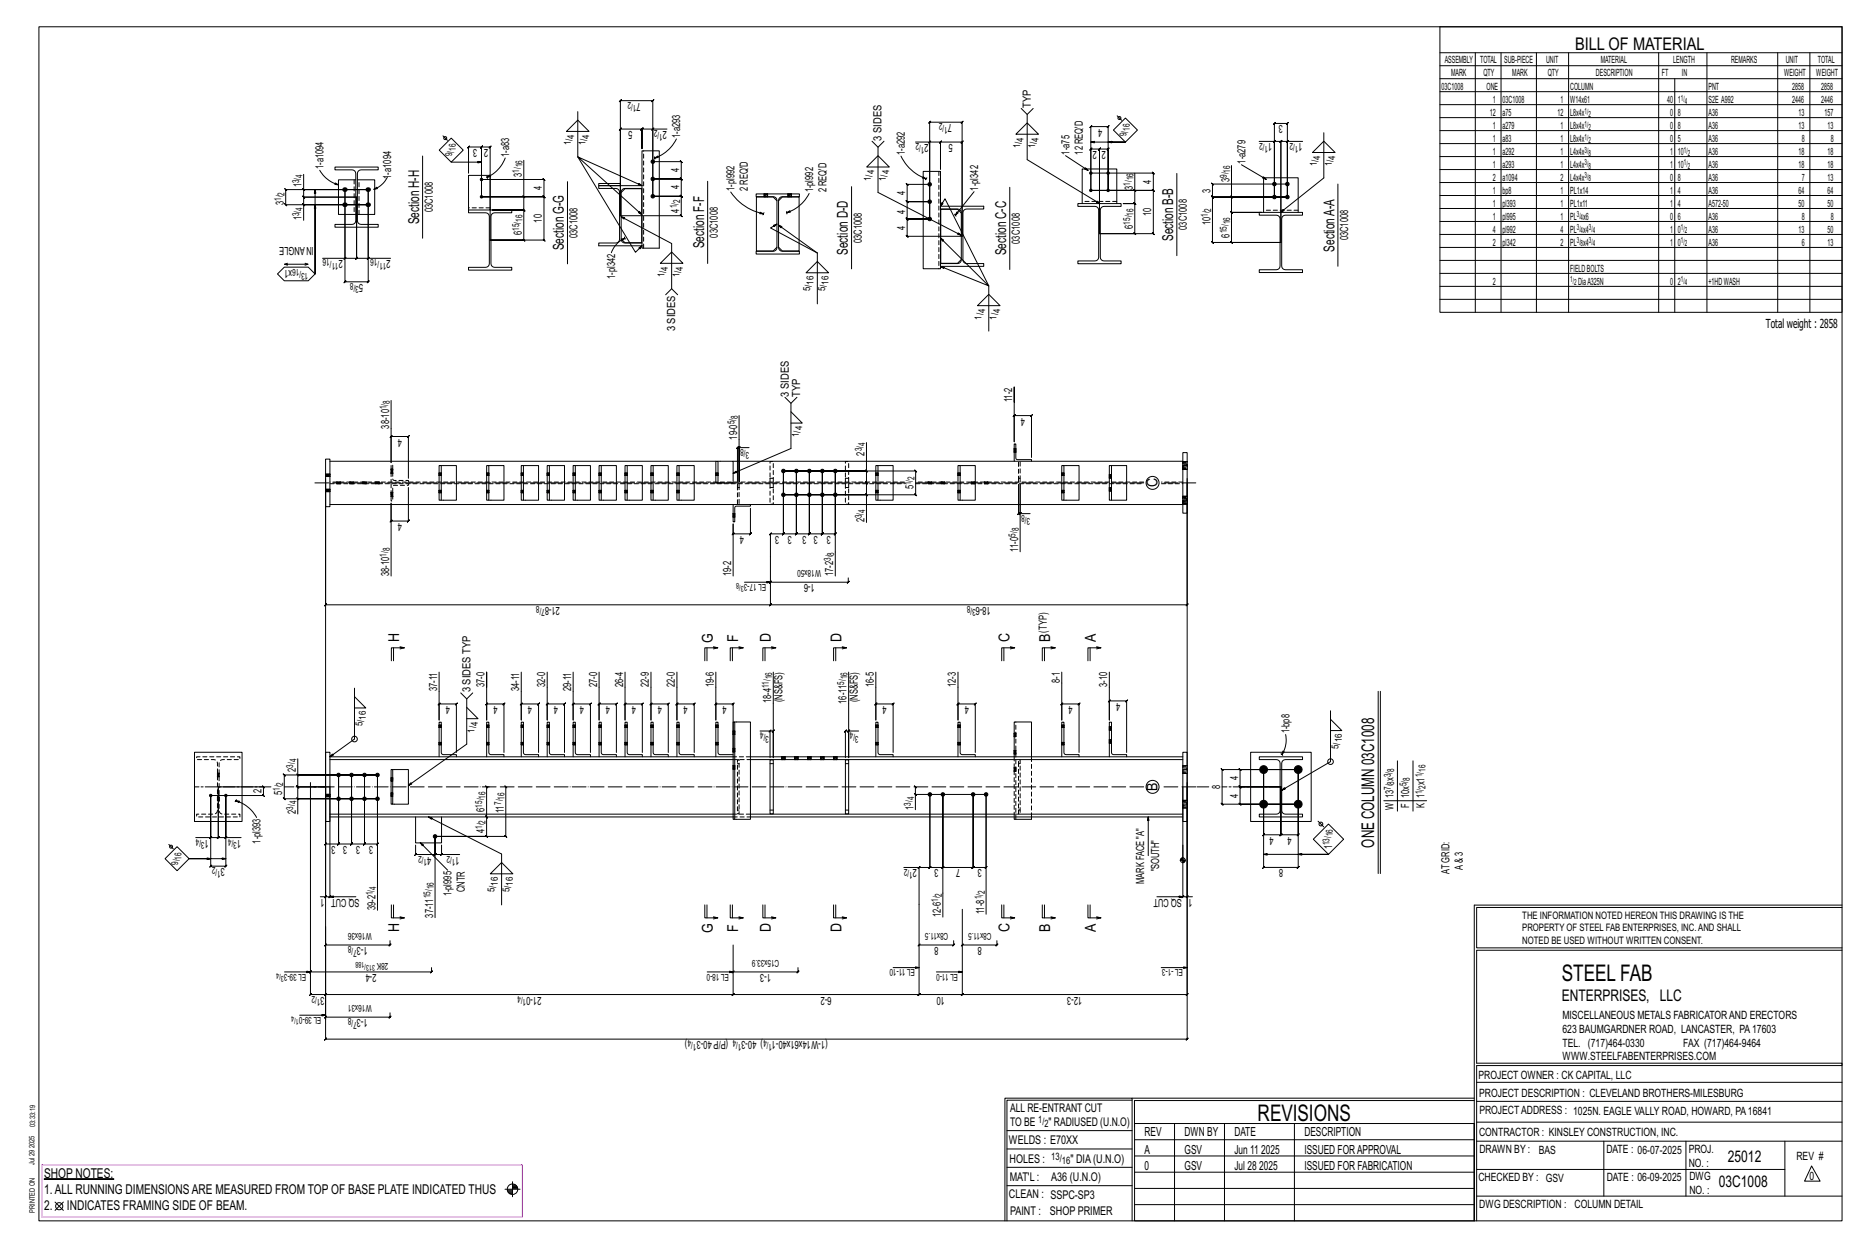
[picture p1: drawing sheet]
<svg xmlns="http://www.w3.org/2000/svg" width="914mm" height="610mm" viewBox="0 0 914 610" stroke-linecap="round" stroke-linejoin="round" font-family="sans-serif">
<defs><g id="words">
<g font-size="11.2">
<text x="764" y="480">STEEL FAB</text>
<text x="616" y="548">REVISIONS</text>
</g>
<g font-size="8.6">
<text x="771" y="24">BILL OF MATERIAL</text>
<text x="673" y="415" transform="rotate(-90 673 415)">ONE COLUMN 03C1008</text>
</g>
<g font-size="7.9">
<text x="765" y="490">ENTERPRISES, LLC</text>
<text x="846" y="569">25012</text>
<text x="841" y="581">03C1008</text>
</g>
<g font-size="7.3">
<text x="205" y="110" transform="rotate(-90 205 110)">Section H-H</text>
<text x="574" y="118" transform="rotate(-90 574 118)">Section B-B</text>
<text x="276" y="123" transform="rotate(-90 276 123)">Section G-G</text>
<text x="345" y="122" transform="rotate(-90 345 122)">Section F-F</text>
<text x="415" y="125" transform="rotate(-90 415 125)">Section D-D</text>
<text x="493" y="125" transform="rotate(-90 493 125)">Section C-C</text>
<text x="653" y="123" transform="rotate(-90 653 123)">SectionA-A</text>
<text x="567" y="238" transform="rotate(-90 567 238)">C</text>
<text x="195" y="314" transform="rotate(-90 195 314)">H</text>
<text x="349" y="315" transform="rotate(-90 349 315)">G</text>
<text x="361" y="314" transform="rotate(-90 361 314)">F</text>
<text x="377" y="314" transform="rotate(-90 377 314)">D</text>
<text x="412" y="314" transform="rotate(-90 412 314)">D</text>
<text x="494" y="314" transform="rotate(-90 494 314)">C</text>
<text x="514" y="314" transform="rotate(-90 514 314)">B</text>
<text x="536" y="314" transform="rotate(-90 536 314)">A</text>
<text x="567" y="387" transform="rotate(-90 567 387)">B</text>
<text x="361" y="456" transform="rotate(-90 361 456)">F</text>
<text x="514" y="456" transform="rotate(-90 514 456)">B</text>
<text x="536" y="456" transform="rotate(-90 536 456)">A</text>
<text x="195" y="456" transform="rotate(-90 195 456)">H</text>
<text x="349" y="456" transform="rotate(-90 349 456)">G</text>
<text x="377" y="456" transform="rotate(-90 377 456)">D</text>
<text x="412" y="456" transform="rotate(-90 412 456)">D</text>
<text x="494" y="456" transform="rotate(-90 494 456)">C</text>
</g>
<g font-size="6.6">
<text x="22" y="576">SHOP NOTES:</text>
<text x="22" y="584">1.ALL RUNNING DIMENSIONSARE MEASURED FROM TOP OF BASE PLATE INDICATED THUS</text>
<text x="22" y="592">2.</text>
<text x="33" y="592">INDICATES FRAMING SIDE OF BEAM.</text>
</g>
<g font-size="6.1">
<text x="864" y="161">Total weight : 2858</text>
<text x="560" y="556">REV</text>
<text x="580" y="556">DWN BY</text>
<text x="604" y="556">DATE</text>
<text x="639" y="556">DESCRIPTION</text>
<text x="560" y="564">A</text>
<text x="580" y="564">GSV</text>
<text x="604" y="564">Jun 11</text>
<text x="617" y="564">2025</text>
<text x="639" y="564">ISSUED FORAPPROVAL</text>
<text x="560" y="572">0</text>
<text x="580" y="572">GSV</text>
<text x="604" y="572">Jul 28</text>
<text x="616" y="572">2025</text>
<text x="639" y="572">ISSUED FOR FABRICATION</text>
</g>
<g font-size="5.9">
<text x="494" y="560">WELDS : E70XX</text>
<text x="494" y="569">HOLES :</text>
<text x="524" y="569">&quot; DIA(U.N.O)</text>
<text x="494" y="578">MAT'L :</text>
<text x="515" y="578">A36 (U.N.O)</text>
<text x="494" y="586">CLEAN : SSPC-SP3</text>
<text x="495" y="595">PAINT :</text>
<text x="514" y="595">SHOP PRIMER</text>
</g>
<g font-size="5.8">
<text x="494" y="544">ALL RE-ENTRANT CUT</text>
<text x="494" y="551">TO BE</text>
<text x="513" y="551">&quot; RADIUSED (U.N.O)</text>
</g>
<g font-size="5.6">
<text x="765" y="499">MISCELLANEOUS METALS FABRICATORAND ERECTORS</text>
<text x="765" y="505">623 BAUMGARDNER ROAD, LANCASTER, PA17603</text>
<text x="765" y="512">TEL. (717)464-0330</text>
<text x="824" y="512">FAX (717)464-9464</text>
<text x="765" y="519">WWW.STEELFABENTERPRISES.COM</text>
<text x="724" y="528">PROJECT OWNER : CK CAPITAL, LLC</text>
<text x="724" y="537">PROJECT DESCRIPTION : CLEVELAND BROTHERS-MILESBURG</text>
<text x="724" y="545">PROJECTADDRESS : 1025N. EAGLE VALLY ROAD, HOWARD, PA16841</text>
<text x="724" y="556">CONTRACTOR : KINSLEY CONSTRUCTION, INC.</text>
<text x="724" y="564">DRAWN BY :</text>
<text x="753" y="564">BAS</text>
<text x="786" y="564">DATE : 06-07-2025</text>
<text x="827" y="564">PROJ.</text>
<text x="879" y="568">REV #</text>
<text x="827" y="571">NO. :</text>
<text x="724" y="578">CHECKED BY : GSV</text>
<text x="787" y="578">DATE : 06-09-2025</text>
<text x="827" y="578">DWG</text>
<text x="886" y="578">0</text>
<text x="827" y="584">NO. :</text>
<text x="724" y="591">DWG DESCRIPTION : COLUMN DETAIL</text>
</g>
<g font-size="5.5">
<text x="314" y="50" transform="rotate(-180 314 50)">7</text>
<text x="505" y="53" transform="rotate(-90 505 53)">TYP</text>
<text x="310" y="64" transform="rotate(-180 310 64)">5</text>
<text x="326" y="64" transform="rotate(-180 326 64)">2</text>
<text x="466" y="61" transform="rotate(-180 466 61)">7</text>
<text x="540" y="63" transform="rotate(-180 540 63)">4</text>
<text x="628" y="61" transform="rotate(-180 628 61)">3</text>
<text x="333" y="67" transform="rotate(-90 333 67)">1-a293</text>
<text x="432" y="69" transform="rotate(-90 432 69)">3 SIDES</text>
<text x="455" y="70" transform="rotate(-180 455 70)">2</text>
<text x="466" y="70" transform="rotate(-180 466 70)">5</text>
<text x="623" y="70" transform="rotate(-180 623 70)">1</text>
<text x="638" y="70" transform="rotate(-180 638 70)">1</text>
<text x="234" y="73" transform="rotate(-180 234 73)">3</text>
<text x="239" y="73" transform="rotate(-180 239 73)">2</text>
<text x="249" y="77" transform="rotate(-90 249 77)">1-a83</text>
<text x="443" y="76" transform="rotate(-90 443 76)">1-a292</text>
<text x="524" y="76" transform="rotate(-90 524 76)">1-a75</text>
<text x="530" y="76" transform="rotate(-90 530 76)">12 REQ'D</text>
<text x="537" y="74" transform="rotate(-180 537 74)">2</text>
<text x="541" y="74" transform="rotate(-180 541 74)">2</text>
<text x="158" y="83" transform="rotate(-90 158 83)">1-a1094</text>
<text x="610" y="80" transform="rotate(-90 610 80)">1-a279</text>
<text x="191" y="87" transform="rotate(-90 191 87)">1-a1094</text>
<text x="255" y="87" transform="rotate(-90 255 87)">3</text>
<text x="332" y="84" transform="rotate(-90 332 84)">4</text>
<text x="564" y="90" transform="rotate(-90 564 90)">4</text>
<text x="602" y="89" transform="rotate(-90 602 89)">3</text>
<text x="148" y="92" transform="rotate(-90 148 92)">1</text>
<text x="265" y="93" transform="rotate(-90 265 93)">4</text>
<text x="332" y="92" transform="rotate(-90 332 92)">4</text>
<text x="360" y="93" transform="rotate(-90 360 93)">1-pl992</text>
<text x="366" y="93" transform="rotate(-90 366 93)">2 REQ'D</text>
<text x="398" y="94" transform="rotate(-90 398 94)">1-pl992</text>
<text x="405" y="94" transform="rotate(-90 405 94)">2 REQ'D</text>
<text x="443" y="95" transform="rotate(-90 443 95)">4</text>
<text x="479" y="93" transform="rotate(-90 479 93)">1-pl342</text>
<text x="554" y="93" transform="rotate(-90 554 93)">3</text>
<text x="593" y="94" transform="rotate(-90 593 94)">3</text>
<text x="139" y="100" transform="rotate(-90 139 100)">3</text>
<text x="148" y="108" transform="rotate(-90 148 108)">1</text>
<text x="212" y="104" transform="rotate(-90 212 104)">03C1008</text>
<text x="332" y="104" transform="rotate(-90 332 104)">4</text>
<text x="443" y="105" transform="rotate(-90 443 105)">4</text>
<text x="564" y="106" transform="rotate(-90 564 106)">10</text>
<text x="265" y="109" transform="rotate(-90 265 109)">10</text>
<text x="443" y="112" transform="rotate(-90 443 112)">4</text>
<text x="554" y="112" transform="rotate(-90 554 112)">6</text>
<text x="581" y="112" transform="rotate(-90 581 112)">03C1008</text>
<text x="593" y="110" transform="rotate(-90 593 110)">10</text>
<text x="255" y="115" transform="rotate(-90 255 115)">6</text>
<text x="283" y="116" transform="rotate(-90 283 116)">03C1008</text>
<text x="351" y="116" transform="rotate(-90 351 116)">03C1008</text>
<text x="422" y="119" transform="rotate(-90 422 119)">03C1008</text>
<text x="499" y="119" transform="rotate(-90 499 119)">03C1008</text>
<text x="602" y="116" transform="rotate(-90 602 116)">6</text>
<text x="660" y="118" transform="rotate(-90 660 118)">03C1008</text>
<text x="153" y="121" transform="rotate(-180 153 121)">NANGLE</text>
<text x="154" y="121" transform="rotate(-180 154 121)">I</text>
<text x="168" y="127" transform="rotate(-180 168 127)">2</text>
<text x="191" y="127" transform="rotate(-180 191 127)">2</text>
<text x="143" y="132" transform="rotate(-180 143 132)">x1</text>
<text x="301" y="136" transform="rotate(-90 301 136)">1-pl342</text>
<text x="178" y="139" transform="rotate(-180 178 139)">5</text>
<text x="331" y="162" transform="rotate(-90 331 162)">3 SIDES</text>
<text x="386" y="194" transform="rotate(-90 386 194)">3 SIDES</text>
<text x="392" y="194" transform="rotate(-90 392 194)">TYP</text>
<text x="495" y="197" transform="rotate(-90 495 197)">11-2</text>
<text x="190" y="210" transform="rotate(-90 190 210)">38-10</text>
<text x="502" y="204" transform="rotate(-180 502 204)">4</text>
<text x="197" y="215" transform="rotate(-180 197 215)">4</text>
<text x="361" y="215" transform="rotate(-90 361 215)">19-0</text>
<text x="423" y="223" transform="rotate(-90 423 223)">2</text>
<text x="447" y="239" transform="rotate(-90 447 239)">5</text>
<text x="197" y="256" transform="rotate(-180 197 256)">4</text>
<text x="423" y="256" transform="rotate(-90 423 256)">2</text>
<text x="364" y="262" transform="rotate(-180 364 262)">4</text>
<text x="381" y="262" transform="rotate(-180 381 262)">3</text>
<text x="388" y="262" transform="rotate(-180 388 262)">3</text>
<text x="395" y="262" transform="rotate(-180 395 262)">3</text>
<text x="400" y="262" transform="rotate(-180 400 262)">3</text>
<text x="407" y="262" transform="rotate(-180 407 262)">3</text>
<text x="498" y="270" transform="rotate(-90 498 270)">11-0</text>
<text x="190" y="282" transform="rotate(-90 190 282)">38-10</text>
<text x="358" y="282" transform="rotate(-90 358 282)">19-2</text>
<text x="408" y="282" transform="rotate(-90 408 282)">17-2</text>
<text x="399" y="286" transform="rotate(-180 399 286)">1-6</text>
<text x="274" y="297" transform="rotate(-180 274 297)">21-8</text>
<text x="485" y="297" transform="rotate(-180 485 297)">18-6</text>
<text x="512" y="309" transform="rotate(-90 512 309)">(TYP)</text>
<text x="519" y="334" transform="rotate(-90 519 334)">8-1</text>
<text x="214" y="338" transform="rotate(-90 214 338)">37-11</text>
<text x="230" y="339" transform="rotate(-90 230 339)">3 SIDES TYP</text>
<text x="237" y="336" transform="rotate(-90 237 336)">37-0</text>
<text x="254" y="338" transform="rotate(-90 254 338)">34-11</text>
<text x="267" y="336" transform="rotate(-90 267 336)">32-0</text>
<text x="280" y="338" transform="rotate(-90 280 338)">29-11</text>
<text x="292" y="336" transform="rotate(-90 292 336)">27-0</text>
<text x="305" y="336" transform="rotate(-90 305 336)">26-4</text>
<text x="318" y="336" transform="rotate(-90 318 336)">22-9</text>
<text x="330" y="336" transform="rotate(-90 330 336)">22-0</text>
<text x="349" y="336" transform="rotate(-90 349 336)">19-6</text>
<text x="428" y="336" transform="rotate(-90 428 336)">16-5</text>
<text x="468" y="336" transform="rotate(-90 468 336)">12-3</text>
<text x="542" y="336" transform="rotate(-90 542 336)">3-10</text>
<text x="220" y="345" transform="rotate(-180 220 345)">4</text>
<text x="243" y="345" transform="rotate(-180 243 345)">4</text>
<text x="260" y="345" transform="rotate(-180 260 345)">4</text>
<text x="273" y="345" transform="rotate(-180 273 345)">4</text>
<text x="286" y="345" transform="rotate(-180 286 345)">4</text>
<text x="299" y="345" transform="rotate(-180 299 345)">4</text>
<text x="311" y="345" transform="rotate(-180 311 345)">4</text>
<text x="324" y="345" transform="rotate(-180 324 345)">4</text>
<text x="337" y="345" transform="rotate(-180 337 345)">4</text>
<text x="356" y="345" transform="rotate(-180 356 345)">4</text>
<text x="378" y="344" transform="rotate(-90 378 344)">18-4</text>
<text x="383" y="344" transform="rotate(-90 383 344)">(NS&amp;FS)</text>
<text x="414" y="344" transform="rotate(-90 414 344)">16-11</text>
<text x="420" y="344" transform="rotate(-90 420 344)">(NS&amp;FS)</text>
<text x="434" y="345" transform="rotate(-180 434 345)">4</text>
<text x="474" y="345" transform="rotate(-180 474 345)">4</text>
<text x="525" y="345" transform="rotate(-180 525 345)">4</text>
<text x="548" y="344" transform="rotate(-180 548 344)">4</text>
<text x="631" y="359" transform="rotate(-90 631 359)">1-bp8</text>
<text x="145" y="378" transform="rotate(-90 145 378)">2</text>
<text x="606" y="382" transform="rotate(-90 606 382)">4</text>
<text x="682" y="382" transform="rotate(-90 682 382)">x</text>
<text x="128" y="388" transform="rotate(-90 128 388)">2</text>
<text x="138" y="389" transform="rotate(-90 138 389)">5</text>
<text x="597" y="386" transform="rotate(-90 597 386)">8</text>
<text x="697" y="384" transform="rotate(-90 697 384)">x1</text>
<text x="606" y="390" transform="rotate(-90 606 390)">4</text>
<text x="682" y="391" transform="rotate(-90 682 391)">13</text>
<text x="690" y="395" transform="rotate(-90 690 395)">F</text>
<text x="690" y="391" transform="rotate(-90 690 391)">10x</text>
<text x="697" y="395" transform="rotate(-90 697 395)">K</text>
<text x="697" y="391" transform="rotate(-90 697 391)">1</text>
<text x="145" y="398" transform="rotate(-90 145 398)">2</text>
<text x="237" y="397" transform="rotate(-90 237 397)">6</text>
<text x="247" y="398" transform="rotate(-90 247 398)">11</text>
<text x="447" y="396" transform="rotate(-90 447 396)">1</text>
<text x="682" y="396" transform="rotate(-90 682 396)">W</text>
<text x="237" y="408" transform="rotate(-90 237 408)">4</text>
<text x="102" y="411" transform="rotate(-180 102 411)">1</text>
<text x="118" y="411" transform="rotate(-180 118 411)">1</text>
<text x="128" y="413" transform="rotate(-90 128 413)">1-pl393</text>
<text x="164" y="414" transform="rotate(-180 164 414)">3</text>
<text x="170" y="414" transform="rotate(-180 170 414)">3</text>
<text x="176" y="414" transform="rotate(-180 176 414)">3</text>
<text x="183" y="414" transform="rotate(-180 183 414)">3</text>
<text x="623" y="409" transform="rotate(-180 623 409)">4</text>
<text x="632" y="409" transform="rotate(-180 632 409)">4</text>
<text x="211" y="419" transform="rotate(-180 211 419)">4</text>
<text x="225" y="419" transform="rotate(-180 225 419)">1</text>
<text x="652" y="416" transform="rotate(-90 652 416)">1</text>
<text x="110" y="425" transform="rotate(-180 110 425)">3</text>
<text x="449" y="425" transform="rotate(-180 449 425)">2</text>
<text x="459" y="425" transform="rotate(-180 459 425)">3</text>
<text x="470" y="425" transform="rotate(-180 470 425)">7</text>
<text x="481" y="425" transform="rotate(-180 481 425)">3</text>
<text x="628" y="425" transform="rotate(-180 628 425)">8</text>
<text x="716" y="426" transform="rotate(-90 716 426)">A&amp; 3</text>
<text x="567" y="426" transform="rotate(-90 567 426)">&quot;SOUTH&quot;</text>
<text x="709" y="427" transform="rotate(-90 709 427)">AT GRID:</text>
<text x="228" y="437" transform="rotate(-90 228 437)">CNTR</text>
<text x="560" y="432" transform="rotate(-90 560 432)">MARK FACE &quot;A&quot;</text>
<text x="159" y="440" transform="rotate(-180 159 440)">1</text>
<text x="176" y="440" transform="rotate(-180 176 440)">SQ CUT</text>
<text x="221" y="439" transform="rotate(-90 221 439)">1-pl995</text>
<text x="578" y="440" transform="rotate(-180 578 440)">SQ CUT</text>
<text x="584" y="440" transform="rotate(-180 584 440)">1</text>
<text x="184" y="445" transform="rotate(-90 184 445)">39-2</text>
<text x="212" y="449" transform="rotate(-90 212 449)">37-11</text>
<text x="461" y="449" transform="rotate(-90 461 449)">12-6</text>
<text x="482" y="447" transform="rotate(-90 482 447)">11-8</text>
<text x="180" y="463" transform="rotate(-180 180 463)">1-3</text>
<text x="459" y="463" transform="rotate(-180 459 463)">8</text>
<text x="481" y="463" transform="rotate(-180 481 463)">8</text>
<text x="184" y="477" transform="rotate(-180 184 477)">2-4</text>
<text x="377" y="477" transform="rotate(-180 377 477)">1-3</text>
<text x="159" y="488" transform="rotate(-180 159 488)">3</text>
<text x="265" y="488" transform="rotate(-180 265 488)">21-0</text>
<text x="407" y="488" transform="rotate(-180 407 488)">6-2</text>
<text x="463" y="488" transform="rotate(-180 463 488)">10</text>
<text x="530" y="488" transform="rotate(-180 530 488)">12-3</text>
<text x="180" y="499" transform="rotate(-180 180 499)">1-3</text>
<text x="337" y="509" transform="rotate(-180 337 509)">)</text>
<text x="356" y="509" transform="rotate(-180 356 509)">(P/P40-3</text>
<text x="374" y="509" transform="rotate(-180 374 509)">) 40-3</text>
<text x="405" y="509" transform="rotate(-180 405 509)">(1-W14x61x40-1</text>
</g>
<g font-size="5">
<text x="745" y="450">THE INFORMATION NOTED HEREON THIS DRAWING IS THE</text>
<text x="745" y="456">PROPERTY OF STEEL FAB ENTERPRISES, INC.AND SHALL</text>
<text x="745" y="462">NOTED BE USED WITHOUT WRITTEN CONSENT.</text>
<text x="508" y="550">1/</text>
<text x="511" y="551">2</text>
<text x="515" y="568">13/</text>
<text x="520" y="570">16</text>
</g>
<g font-size="4.9">
<text x="707" y="31">ASSEMBLY</text>
<text x="725" y="31">TOTAL</text>
<text x="736" y="31">SUB-PIECE</text>
<text x="757" y="31">UNIT</text>
<text x="784" y="31">MATERIAL</text>
<text x="819" y="31">LENGTH</text>
<text x="847" y="31">REMARKS</text>
<text x="874" y="31">UNIT</text>
<text x="890" y="31">TOTAL</text>
<text x="710" y="37">MARK</text>
<text x="726" y="37">QTY</text>
<text x="740" y="37">MARK</text>
<text x="758" y="37">QTY</text>
<text x="781" y="37">DESCRIPTION</text>
<text x="814" y="37">FT</text>
<text x="823" y="37">IN</text>
<text x="873" y="37">WEIGHT</text>
<text x="889" y="37">WEIGHT</text>
<text x="706" y="44">03C1008</text>
<text x="728" y="44">ONE</text>
<text x="769" y="44">COLUMN</text>
<text x="836" y="44">PNT</text>
<text x="877" y="44">2858</text>
<text x="891" y="44">2858</text>
<text x="731" y="50">1</text>
<text x="736" y="50">03C1008</text>
<text x="764" y="50">1</text>
<text x="769" y="50">W14x61</text>
<text x="816" y="50">40</text>
<text x="821" y="50">1</text>
<text x="836" y="50">S2E A992</text>
<text x="877" y="50">2446</text>
<text x="891" y="50">2446</text>
<text x="729" y="57">12</text>
<text x="736" y="57">a75</text>
<text x="762" y="57">12</text>
<text x="769" y="57">L8x4x</text>
<text x="818" y="57">0</text>
<text x="821" y="57">8</text>
<text x="836" y="57">A36</text>
<text x="880" y="57">13</text>
<text x="893" y="57">157</text>
<text x="731" y="63">1</text>
<text x="736" y="63">a279</text>
<text x="764" y="63">1</text>
<text x="769" y="63">L8x4x</text>
<text x="818" y="63">0</text>
<text x="821" y="63">8</text>
<text x="836" y="63">A36</text>
<text x="880" y="63">13</text>
<text x="895" y="63">13</text>
<text x="731" y="69">1</text>
<text x="736" y="69">a83</text>
<text x="764" y="69">1</text>
<text x="769" y="69">L8x4x</text>
<text x="818" y="69">0</text>
<text x="821" y="69">5</text>
<text x="836" y="69">A36</text>
<text x="882" y="69">8</text>
<text x="896" y="69">8</text>
<text x="731" y="76">1</text>
<text x="736" y="76">a292</text>
<text x="764" y="76">1</text>
<text x="769" y="76">L4x4x</text>
<text x="818" y="76">1</text>
<text x="821" y="76">10</text>
<text x="836" y="76">A36</text>
<text x="880" y="76">18</text>
<text x="895" y="76">18</text>
<text x="731" y="82">1</text>
<text x="736" y="82">a293</text>
<text x="764" y="82">1</text>
<text x="769" y="82">L4x4x</text>
<text x="818" y="82">1</text>
<text x="821" y="82">10</text>
<text x="836" y="82">A36</text>
<text x="880" y="82">18</text>
<text x="895" y="82">18</text>
<text x="731" y="88">2</text>
<text x="736" y="88">a1094</text>
<text x="764" y="88">2</text>
<text x="769" y="88">L4x4x</text>
<text x="818" y="88">0</text>
<text x="821" y="88">8</text>
<text x="836" y="88">A36</text>
<text x="882" y="88">7</text>
<text x="895" y="88">13</text>
<text x="731" y="95">1</text>
<text x="736" y="95">bp8</text>
<text x="764" y="95">1</text>
<text x="769" y="95">PL1x14</text>
<text x="818" y="95">1</text>
<text x="821" y="95">4</text>
<text x="836" y="95">A36</text>
<text x="880" y="95">64</text>
<text x="895" y="95">64</text>
<text x="731" y="101">1</text>
<text x="736" y="101">pl393</text>
<text x="764" y="101">1</text>
<text x="769" y="101">PL1x11</text>
<text x="818" y="101">1</text>
<text x="821" y="101">4</text>
<text x="836" y="101">A572-50</text>
<text x="880" y="101">50</text>
<text x="895" y="101">50</text>
<text x="731" y="107">1</text>
<text x="736" y="107">pl995</text>
<text x="764" y="107">1</text>
<text x="769" y="107">PL x6</text>
<text x="818" y="107">0</text>
<text x="821" y="107">6</text>
<text x="836" y="107">A36</text>
<text x="882" y="107">8</text>
<text x="896" y="107">8</text>
<text x="731" y="114">4</text>
<text x="736" y="114">pl992</text>
<text x="764" y="114">4</text>
<text x="769" y="114">PL x4</text>
<text x="818" y="114">1</text>
<text x="821" y="114">0</text>
<text x="836" y="114">A36</text>
<text x="880" y="114">13</text>
<text x="895" y="114">50</text>
<text x="731" y="120">2</text>
<text x="736" y="120">pl342</text>
<text x="764" y="120">2</text>
<text x="769" y="120">PL x4</text>
<text x="818" y="120">1</text>
<text x="821" y="120">0</text>
<text x="836" y="120">A36</text>
<text x="882" y="120">6</text>
<text x="895" y="120">13</text>
<text x="769" y="133">FIELDBOLTS</text>
<text x="731" y="139">2</text>
<text x="772" y="139">DiaA325N</text>
<text x="818" y="139">0</text>
<text x="821" y="139">2</text>
<text x="836" y="139">+1HDWASH</text>
</g>
<g font-size="4.7">
<text x="309" y="50" transform="rotate(-180 309 50)">2</text>
<text x="311" y="51" transform="rotate(-180 311 51)">1/</text>
<text x="322" y="64" transform="rotate(-180 322 64)">2</text>
<text x="324" y="65" transform="rotate(-180 324 65)">1/</text>
<text x="461" y="60" transform="rotate(-180 461 60)">2</text>
<text x="464" y="62" transform="rotate(-180 464 62)">1/</text>
<text x="553" y="64" transform="rotate(-90 553 64)">16</text>
<text x="279" y="71" transform="rotate(-90 279 71)">1/</text>
<text x="281" y="68" transform="rotate(-90 281 68)">4</text>
<text x="287" y="71" transform="rotate(-90 287 71)">1/</text>
<text x="288" y="68" transform="rotate(-90 288 68)">4</text>
<text x="450" y="70" transform="rotate(-180 450 70)">2</text>
<text x="453" y="72" transform="rotate(-180 453 72)">1/</text>
<text x="501" y="69" transform="rotate(-90 501 69)">4</text>
<text x="508" y="69" transform="rotate(-90 508 69)">4</text>
<text x="551" y="67" transform="rotate(-90 551 67)">9/</text>
<text x="618" y="70" transform="rotate(-180 618 70)">2</text>
<text x="621" y="71" transform="rotate(-180 621 71)">1/</text>
<text x="633" y="70" transform="rotate(-180 633 70)">2</text>
<text x="636" y="71" transform="rotate(-180 636 71)">1/</text>
<text x="221" y="76" transform="rotate(-90 221 76)">9/</text>
<text x="223" y="74" transform="rotate(-90 223 74)">16</text>
<text x="499" y="72" transform="rotate(-90 499 72)">1/</text>
<text x="507" y="72" transform="rotate(-90 507 72)">1/</text>
<text x="256" y="82" transform="rotate(-90 256 82)">16</text>
<text x="645" y="81" transform="rotate(-90 645 81)">1/</text>
<text x="646" y="78" transform="rotate(-90 646 78)">4</text>
<text x="652" y="81" transform="rotate(-90 652 81)">1/</text>
<text x="654" y="78" transform="rotate(-90 654 78)">4</text>
<text x="146" y="90" transform="rotate(-90 146 90)">3/</text>
<text x="148" y="87" transform="rotate(-90 148 87)">4</text>
<text x="254" y="85" transform="rotate(-90 254 85)">1/</text>
<text x="426" y="89" transform="rotate(-90 426 89)">1/</text>
<text x="428" y="85" transform="rotate(-90 428 85)">4</text>
<text x="434" y="89" transform="rotate(-90 434 89)">1/</text>
<text x="435" y="85" transform="rotate(-90 435 85)">4</text>
<text x="555" y="88" transform="rotate(-90 555 88)">16</text>
<text x="601" y="87" transform="rotate(-90 601 87)">9/</text>
<text x="602" y="84" transform="rotate(-90 602 84)">16</text>
<text x="139" y="96" transform="rotate(-90 139 96)">2</text>
<text x="553" y="91" transform="rotate(-90 553 91)">1/</text>
<text x="138" y="98" transform="rotate(-90 138 98)">1/</text>
<text x="331" y="102" transform="rotate(-90 331 102)">1/</text>
<text x="333" y="99" transform="rotate(-90 333 99)">2</text>
<text x="146" y="106" transform="rotate(-90 146 106)">3/</text>
<text x="148" y="103" transform="rotate(-90 148 103)">4</text>
<text x="555" y="106" transform="rotate(-90 555 106)">16</text>
<text x="591" y="106" transform="rotate(-90 591 106)">1/</text>
<text x="593" y="104" transform="rotate(-90 593 104)">2</text>
<text x="254" y="113" transform="rotate(-90 254 113)">15/</text>
<text x="256" y="109" transform="rotate(-90 256 109)">16</text>
<text x="553" y="110" transform="rotate(-90 553 110)">15/</text>
<text x="602" y="110" transform="rotate(-90 602 110)">16</text>
<text x="601" y="114" transform="rotate(-90 601 114)">15/</text>
<text x="147" y="132" transform="rotate(-180 147 132)">16</text>
<text x="161" y="127" transform="rotate(-180 161 127)">16</text>
<text x="166" y="129" transform="rotate(-180 166 129)">11/</text>
<text x="185" y="127" transform="rotate(-180 185 127)">16</text>
<text x="189" y="129" transform="rotate(-180 189 129)">11/</text>
<text x="151" y="134" transform="rotate(-180 151 134)">13/</text>
<text x="325" y="136" transform="rotate(-90 325 136)">1/</text>
<text x="327" y="132" transform="rotate(-90 327 132)">4</text>
<text x="333" y="136" transform="rotate(-90 333 136)">1/</text>
<text x="334" y="132" transform="rotate(-90 334 132)">4</text>
<text x="173" y="138" transform="rotate(-180 173 138)">8</text>
<text x="176" y="140" transform="rotate(-180 176 140)">3/</text>
<text x="397" y="142" transform="rotate(-90 397 142)">5/</text>
<text x="398" y="139" transform="rotate(-90 398 139)">16</text>
<text x="404" y="142" transform="rotate(-90 404 142)">5/</text>
<text x="406" y="139" transform="rotate(-90 406 139)">16</text>
<text x="482" y="153" transform="rotate(-90 482 153)">4</text>
<text x="490" y="153" transform="rotate(-90 490 153)">4</text>
<text x="481" y="156" transform="rotate(-90 481 156)">1/</text>
<text x="488" y="156" transform="rotate(-90 488 156)">1/</text>
<text x="191" y="198" transform="rotate(-90 191 198)">8</text>
<text x="189" y="200" transform="rotate(-90 189 200)">1/</text>
<text x="360" y="208" transform="rotate(-90 360 208)">5/</text>
<text x="361" y="205" transform="rotate(-90 361 205)">8</text>
<text x="391" y="214" transform="rotate(-90 391 214)">1/</text>
<text x="393" y="211" transform="rotate(-90 393 211)">4</text>
<text x="364" y="220" transform="rotate(-180 364 220)">8</text>
<text x="367" y="221" transform="rotate(-180 367 221)">3/</text>
<text x="422" y="221" transform="rotate(-90 422 221)">3/</text>
<text x="424" y="218" transform="rotate(-90 424 218)">4</text>
<text x="446" y="237" transform="rotate(-90 446 237)">1/</text>
<text x="448" y="235" transform="rotate(-90 448 235)">2</text>
<text x="424" y="251" transform="rotate(-90 424 251)">4</text>
<text x="502" y="252" transform="rotate(-180 502 252)">8</text>
<text x="422" y="254" transform="rotate(-90 422 254)">3/</text>
<text x="504" y="254" transform="rotate(-180 504 254)">3/</text>
<text x="497" y="263" transform="rotate(-90 497 263)">5/</text>
<text x="499" y="260" transform="rotate(-90 499 260)">8</text>
<text x="191" y="270" transform="rotate(-90 191 270)">8</text>
<text x="189" y="272" transform="rotate(-90 189 272)">1/</text>
<text x="407" y="274" transform="rotate(-90 407 274)">3/</text>
<text x="408" y="272" transform="rotate(-90 408 272)">8</text>
<text x="402" y="279" transform="rotate(-180 402 279)">W18x50</text>
<text x="375" y="286" transform="rotate(-180 375 286)">EL17-3</text>
<text x="264" y="296" transform="rotate(-180 264 296)">8</text>
<text x="267" y="298" transform="rotate(-180 267 298)">7/</text>
<text x="475" y="296" transform="rotate(-180 475 296)">8</text>
<text x="478" y="298" transform="rotate(-180 478 298)">3/</text>
<text x="378" y="332" transform="rotate(-90 378 332)">16</text>
<text x="413" y="335" transform="rotate(-90 413 335)">5/</text>
<text x="415" y="332" transform="rotate(-90 415 332)">16</text>
<text x="376" y="337" transform="rotate(-90 376 337)">11/</text>
<text x="179" y="352" transform="rotate(-90 179 352)">16</text>
<text x="177" y="355" transform="rotate(-90 177 355)">5/</text>
<text x="232" y="358" transform="rotate(-90 232 358)">1/</text>
<text x="234" y="355" transform="rotate(-90 234 355)">4</text>
<text x="374" y="358" transform="rotate(-180 374 358)">4</text>
<text x="376" y="360" transform="rotate(-180 376 360)">3/</text>
<text x="418" y="358" transform="rotate(-180 418 358)">4</text>
<text x="420" y="360" transform="rotate(-180 420 360)">3/</text>
<text x="657" y="363" transform="rotate(-90 657 363)">16</text>
<text x="655" y="366" transform="rotate(-90 655 366)">5/</text>
<text x="144" y="376" transform="rotate(-90 144 376)">3/</text>
<text x="145" y="373" transform="rotate(-90 145 373)">4</text>
<text x="683" y="378" transform="rotate(-90 683 378)">8</text>
<text x="698" y="378" transform="rotate(-90 698 378)">16</text>
<text x="681" y="380" transform="rotate(-90 681 380)">3/</text>
<text x="683" y="384" transform="rotate(-90 683 384)">8</text>
<text x="690" y="382" transform="rotate(-90 690 382)">8</text>
<text x="696" y="380" transform="rotate(-90 696 380)">1/</text>
<text x="137" y="387" transform="rotate(-90 137 387)">1/</text>
<text x="139" y="384" transform="rotate(-90 139 384)">2</text>
<text x="681" y="386" transform="rotate(-90 681 386)">7/</text>
<text x="688" y="385" transform="rotate(-90 688 385)">5/</text>
<text x="696" y="389" transform="rotate(-90 696 389)">1/</text>
<text x="698" y="386" transform="rotate(-90 698 386)">2</text>
<text x="145" y="394" transform="rotate(-90 145 394)">4</text>
<text x="236" y="395" transform="rotate(-90 236 395)">15/</text>
<text x="238" y="391" transform="rotate(-90 238 391)">16</text>
<text x="245" y="394" transform="rotate(-90 245 394)">7/</text>
<text x="247" y="391" transform="rotate(-90 247 391)">16</text>
<text x="446" y="394" transform="rotate(-90 446 394)">3/</text>
<text x="448" y="391" transform="rotate(-90 448 391)">4</text>
<text x="144" y="396" transform="rotate(-90 144 396)">3/</text>
<text x="236" y="406" transform="rotate(-90 236 406)">1/</text>
<text x="238" y="403" transform="rotate(-90 238 403)">2</text>
<text x="98" y="410" transform="rotate(-180 98 410)">4</text>
<text x="100" y="412" transform="rotate(-180 100 412)">3/</text>
<text x="113" y="410" transform="rotate(-180 113 410)">4</text>
<text x="116" y="412" transform="rotate(-180 116 412)">3/</text>
<text x="651" y="413" transform="rotate(-90 651 413)">13/</text>
<text x="652" y="409" transform="rotate(-90 652 409)">16</text>
<text x="206" y="419" transform="rotate(-180 206 419)">2</text>
<text x="220" y="419" transform="rotate(-180 220 419)">2</text>
<text x="87" y="423" transform="rotate(-90 87 423)">9/</text>
<text x="89" y="421" transform="rotate(-90 89 421)">16</text>
<text x="105" y="424" transform="rotate(-180 105 424)">2</text>
<text x="108" y="426" transform="rotate(-180 108 426)">1/</text>
<text x="209" y="420" transform="rotate(-180 209 420)">1/</text>
<text x="223" y="420" transform="rotate(-180 223 420)">1/</text>
<text x="444" y="425" transform="rotate(-180 444 425)">2</text>
<text x="447" y="427" transform="rotate(-180 447 427)">1/</text>
<text x="183" y="438" transform="rotate(-90 183 438)">1/</text>
<text x="184" y="435" transform="rotate(-90 184 435)">4</text>
<text x="212" y="435" transform="rotate(-90 212 435)">16</text>
<text x="242" y="437" transform="rotate(-90 242 437)">5/</text>
<text x="244" y="433" transform="rotate(-90 244 433)">16</text>
<text x="249" y="437" transform="rotate(-90 249 437)">5/</text>
<text x="251" y="433" transform="rotate(-90 251 433)">16</text>
<text x="482" y="437" transform="rotate(-90 482 437)">2</text>
<text x="211" y="440" transform="rotate(-90 211 440)">15/</text>
<text x="459" y="441" transform="rotate(-90 459 441)">1/</text>
<text x="461" y="439" transform="rotate(-90 461 439)">2</text>
<text x="480" y="440" transform="rotate(-90 480 440)">1/</text>
<text x="182" y="457" transform="rotate(-180 182 457)">W16x36</text>
<text x="464" y="457" transform="rotate(-180 464 457)">C8x11.5</text>
<text x="485" y="457" transform="rotate(-180 485 457)">C8x11.5</text>
<text x="172" y="463" transform="rotate(-180 172 463)">8</text>
<text x="175" y="465" transform="rotate(-180 175 465)">7/</text>
<text x="190" y="471" transform="rotate(-180 190 471)">28K</text>
<text x="381" y="470" transform="rotate(-180 381 470)">C15x33.9</text>
<text x="150" y="476" transform="rotate(-180 150 476)">EL39-3</text>
<text x="357" y="476" transform="rotate(-180 357 476)">EL18-0</text>
<text x="448" y="474" transform="rotate(-180 448 474)">EL11-10</text>
<text x="469" y="476" transform="rotate(-180 469 476)">EL11-0</text>
<text x="579" y="474" transform="rotate(-180 579 474)">EL-1-3</text>
<text x="154" y="487" transform="rotate(-180 154 487)">2</text>
<text x="157" y="489" transform="rotate(-180 157 489)">1/</text>
<text x="182" y="492" transform="rotate(-180 182 492)">W16x31</text>
<text x="255" y="487" transform="rotate(-180 255 487)">4</text>
<text x="258" y="489" transform="rotate(-180 258 489)">1/</text>
<text x="157" y="498" transform="rotate(-180 157 498)">EL39-0</text>
<text x="172" y="498" transform="rotate(-180 172 498)">8</text>
<text x="175" y="500" transform="rotate(-180 175 500)">7/</text>
<text x="338" y="509" transform="rotate(-180 338 509)">4</text>
<text x="360" y="509" transform="rotate(-180 360 509)">4</text>
<text x="375" y="509" transform="rotate(-180 375 509)">4</text>
<text x="341" y="511" transform="rotate(-180 341 511)">1/</text>
<text x="363" y="511" transform="rotate(-180 363 511)">1/</text>
<text x="378" y="511" transform="rotate(-180 378 511)">1/</text>
</g>
<g font-size="4.2">
<text x="823" y="49">1/</text>
<text x="825" y="51">4</text>
<text x="776" y="56">1/</text>
<text x="778" y="57">2</text>
<text x="776" y="62">1/</text>
<text x="778" y="63">2</text>
<text x="776" y="68">1/</text>
<text x="778" y="70">2</text>
<text x="776" y="75">3/</text>
<text x="778" y="76">8</text>
<text x="824" y="75">1/</text>
<text x="826" y="76">2</text>
<text x="776" y="81">3/</text>
<text x="778" y="82">8</text>
<text x="824" y="81">1/</text>
<text x="826" y="82">2</text>
<text x="776" y="87">3/</text>
<text x="778" y="89">8</text>
<text x="772" y="106">3/</text>
<text x="774" y="108">4</text>
<text x="772" y="113">3/</text>
<text x="778" y="113">3/</text>
<text x="823" y="113">1/</text>
<text x="772" y="119">3/</text>
<text x="774" y="114">4</text>
<text x="778" y="119">3/</text>
<text x="780" y="114">4</text>
<text x="823" y="119">1/</text>
<text x="825" y="114">2</text>
<text x="774" y="121">8</text>
<text x="780" y="121">4</text>
<text x="825" y="121">2</text>
<text x="769" y="138">1/</text>
<text x="770" y="140">2</text>
<text x="823" y="138">1/</text>
<text x="825" y="140">4</text>
</g>
<g font-size="4">
<text x="362" y="285" transform="rotate(-180 362 285)">8</text>
<text x="364" y="287" transform="rotate(-180 364 287)">3/</text>
<text x="178" y="471" transform="rotate(-180 178 471)">188</text>
<text x="184" y="472" transform="rotate(-180 184 472)">313/</text>
<text x="137" y="476" transform="rotate(-180 137 476)">4</text>
<text x="139" y="477" transform="rotate(-180 139 477)">3/</text>
<text x="144" y="497" transform="rotate(-180 144 497)">4</text>
<text x="146" y="499" transform="rotate(-180 146 499)">1/</text>
</g>
<g font-size="3.7">
<text x="17" y="551" transform="rotate(-90 17 551)">03:33:19</text>
<text x="17" y="562" transform="rotate(-90 17 562)">2025</text>
<text x="17" y="570" transform="rotate(-90 17 570)">Jul 29</text>
<text x="17" y="593" transform="rotate(-90 17 593)">PRINTED ON</text>
</g>
</g></defs>
<g fill="#000" stroke="#000" stroke-width=".49">
<path d="M22 577h34z"/>
<circle cx="320" cy="79" r=".9"/>
<circle cx="169" cy="93" r="1"/>
<circle cx="180" cy="93" r="1"/>
<circle cx="236" cy="96" r=".6"/>
<circle cx="236" cy="88" r=".6"/>
<circle cx="320" cy="88" r=".9"/>
<circle cx="320" cy="96" r=".9"/>
<circle cx="455" cy="90" r=".9"/>
<circle cx="455" cy="99" r=".9"/>
<circle cx="534" cy="85" r=".6"/>
<circle cx="534" cy="93" r=".6"/>
<circle cx="542" cy="85" r=".6"/>
<circle cx="542" cy="93" r=".6"/>
<circle cx="624" cy="90" r=".9"/>
<circle cx="624" cy="96" r=".9"/>
<circle cx="630" cy="90" r=".9"/>
<circle cx="630" cy="96" r=".9"/>
<circle cx="169" cy="100" r="1"/>
<circle cx="180" cy="100" r="1"/>
<circle cx="455" cy="107" r=".9"/>
<circle cx="383" cy="230" r=".9"/>
<circle cx="390" cy="230" r=".9"/>
<circle cx="396" cy="230" r=".9"/>
<circle cx="403" cy="230" r=".9"/>
<circle cx="409" cy="230" r=".9"/>
<circle cx="383" cy="242" r=".9"/>
<circle cx="390" cy="242" r=".9"/>
<circle cx="396" cy="242" r=".9"/>
<circle cx="403" cy="242" r=".9"/>
<circle cx="409" cy="242" r=".9"/>
<circle cx="166" cy="379" r=".9"/>
<circle cx="172" cy="379" r=".9"/>
<circle cx="178" cy="379" r=".9"/>
<circle cx="185" cy="379" r=".9"/>
<circle cx="619" cy="377" r="1.9"/>
<circle cx="635" cy="377" r="1.9"/>
<circle cx="103" cy="389" r=".6"/>
<circle cx="111" cy="389" r=".6"/>
<circle cx="166" cy="391" r=".9"/>
<circle cx="172" cy="391" r=".9"/>
<circle cx="178" cy="391" r=".9"/>
<circle cx="185" cy="391" r=".9"/>
<circle cx="455" cy="389" r=".9"/>
<circle cx="462" cy="389" r=".9"/>
<circle cx="476" cy="389" r=".9"/>
<circle cx="483" cy="389" r=".9"/>
<circle cx="619" cy="393" r="1.9"/>
<circle cx="635" cy="393" r="1.9"/>
<circle cx="213" cy="409" r=".9"/>
</g>
<g fill="none" stroke="#000" stroke-width=".49">
<path d="M19 13h883v584h-883zM705 13h197v140h-197zM705 26h197M705 32h197M705 39h197M722 26v127M735 26v127M752 26v127M768 26v127M812 26v127M820 39v114M836 26v127"/>
<path d="M870 26v127M886 26v127M283 59l5 5h-11zM283 55v22l28 46 3-3-1 2v-1l1-1v-28M500 53l3 3v22l35 22M506 53l-3 3M547 57l2 2M551 58l6 6-6 6-6-6zM705 45h197M705 51h197M705 58h197M207 76v41"/>
<path d="M217 66l2 3M221 68l6 5-6 6-6-6zM221 79h15M247 77a17 17 0 0 1-9 10M256 78v18h-20v-24v-1l-1 1h1h-7l1-1-1 1v13M320 63l-1 1zM320 79h13l1 1-1-1v9v-1l1 1h-1h-13h13v-1l1 1h-1v8l1 1-1-1h-13h13l1 1-1-1v10v-1l1 1h-1h-29M320 63h-6h1l-1 1v-1v10v-10h1l-1 1v-1h-10l-1 1 1-1v43M320 77h.1M320 77l2-1v1zM320 77v1M326 63h-6v33v-47l-1 1 1-1h-16l-1 1 1-1v57"/>
<path d="M331 68a19 19 0 0 1-11 9M427 69l3 3v22l40 21M433 69l-3 3M441 76a22 22 0 0 0 12 11M448 69h7v38v-47l1-1-1 1h16h-1l1-1v1v56M455 69h5v1l1-1h-1v14v-14v1l1-1h-1h11l-1 1 1-1v47M456 69l-1 1zM497 66l6-6 5 6zM522 76l11 7M534 62v-1l-1 1h1v31h31h-1l1 1v-1v21h-1l1 1v-1h-27v-41h4l1-1-1 1v20v-31l1-1-1 1zM534 70h17h-9M616 69h8v27v-36l-1 1 1-1h6v1l1-1h-1v36v-27h8"/>
<path d="M624 69h3l-1 1 1-1v50v-50l-1 1 1-1h3M624 69l-1 1zM630 69h1l-1 1zM648 69l6 6h-12zM648 65v22l-21 17M705 64h197M705 70h197M705 77h197M139 100l1 1zM148 92l1 1zM148 100l1 1zM149 85v8h31h-40l-1-1 1 1v7"/>
<path d="M149 93v3h-1l1 1v-1h26M154 93v41v-34M157 83a15 15 0 0 0 9 7M164 82h21v1h-8l-2 1v1v24l2 1h8v1h-21v-1h8l2-1v-1v-24l-2-1h-8zM164 90h2h-2zM174 88h-8v17h8M175 96v30l-1 1 1-1h-6M175 96h-26h-1l1 1v-1v4M175 96v30l-1 1 1-1h5M175 88h8v17h-8M183 93l1-1h1zM190 87a12 12 0 0 1-7 6"/>
<path d="M238 86v1M238 87l2-1zM238 87h1M256 96l1 1zM256 96v7v-1l1 1h-1h-15h15v-1l1 1h-1v14l1 1-1-1h-16h26l1 1-1-1v-21l1 1-1-1h-30h30l1 1-1-1v-8h1l-1-1v1h-30v-16h-1l1-1v1h4h-1l1-1v1v45M278 89v40M293 90h11v1h-11zM293 91h21v-17h9v47h-9v-1h-21v-1h8l2-1v-1v-24l-2-1h-8zM304 94l2-2h8v27h-8l-2-2M346 89v40M358 94a25 25 0 0 0 16 11M370 95h21v1h-8l-1 1-1 1v24l2 1h8v1h-21v-1h9l1-1v-1v-24l-1-1h-9z"/>
<path d="M374 95h.1M374 96h.1M376 95h.1M376 96h.1M380 98l-2-2h-8v27h8l2-2M381 98l2-2h8v27h-8l-2-2M386 95h.1M386 96h.1M387 95h.1M387 96h.1M396 95a19 19 0 0 1-11 9M417 91v41"/>
<path d="M424 82l6-6 5 6zM452 86l1 1h-1zM453 87v1M454 87h-1M455 90h-11l1 1-1-1v9v-1l1 1h-1h11h-11v-1l1 1h-1v8l1 1-1-1h11h-11l1 1-1-1v9v-1l1 1h-1h27M477 94l-9 11M494 92v40M528 100h21v1h-9l-1 1v1v24l1 1h9v1h-21v-1h8l1-1 1-1v-24l-2-1h-8zM530 100v-17h17v17M534 85h31l-1-1 1 1v8h-1l1 1v-1h-31v-20h-1l1-1v1h4l1-1-1 1v41h17l1 1-1-1v-14h1l-1-1v1h-5h5h1l-1-1v1v-7M555 93l1 1zM555 85v8h-13"/>
<path d="M576 85v40M602 96l1 1zM603 81v15h27M608 81l12 7M630 90h-36h-1l1 1v-1v6h-1l1 1v-1h36h-36h-1l1 1v-1v23l-1-1 1 1h33h-24l-1-1 1 1v-15l-1-1 1 1h14h-14l-1-1 1 1v-8M655 90v40M705 83h197M705 89h197M705 96h197M140 100h40h-31v8M229 103v1h9l1 1 1 1-1 24-1 1h-9v1h22v-1h-9l-1-1-1-1v-24l2-1h9v-1h-22v-17h11v17M304 106l25 13v22l-3 3"/>
<path d="M304 117h2l-2 1zM306 116v1M306 117a13 13 0 0 0-7 7M306 117h.1M314 105l-31-28 31 14-1-1 1 1v1h-8l-1 1-1 1v24l2 1h8M372 104l2 1h-2zM374 105h-1M374 104v1M380 110l-3 2 23 12M381 110l19 14M385 103v1M385 104l2-1v1z"/>
<path d="M385 104v1M460 102h9l1 1 1 1-1 24-1 1h-9v1h22v-1h-9l-1-1-1-1v-24l2-1h9v-1h-22v-17h-8v47h8v-1l2 1-2-1 24 10-24-24M467 105h1M468 105v1M471 104l-2-2h-8v27h8l2-2M616 104h22v1h-9l-1 1-1 1 1 24 1 1h9v1h-22v-1h9l1-1 1-1-1-24-1-1h-9zM619 104v-17h16v17M705 102h197M705 108h197M705 115h197M136 134l3-3h12l3 3-3 3h-12zM141 129h-2"/>
<path d="M149 129h2l-2 1M151 129h-12l2 1M158 126h11v-33v45h-1l1-1v1h11l1-1-1 1v-45v33h11M169 126l-1 1 1-1zM180 126h1l-1 1zM329 123l5 6h-11zM400 128l6 5h-11zM400 124v25M460 129v-28l3-4 21 43v22M705 121h197M705 127h197M705 134h197"/>
<path d="M329 141l3 3M484 144l6 6h-12zM705 140h197M705 146h197M191 196v30v-12l1-1-1 1h9h-1l1-1v1v20M384 194l3 3v22l-28 13M390 194l-3 3M496 197v-8v27v-13v1l1-1h-1h9l-1 1 1-1v21M362 203v33v-17h5M362 219h-1v-1l-1 1h1v17M362 218l-1 1zM387 201l6 6h-6"/>
<path d="M424 217v13h-41h65l1 1-1-1v12l1 1-1-1h-65h41v14M496 220h.1M496 217h1v8h8v1h-9zM497 220h.1M159 239h.1M159 233h.1M159 232h.1M159 225h2v23h-2zM159 234v62l1-1-1 1h218M159 236v272v1l1-1h-1h422v1l1-1h-1v-272M161 226h189M161 239h1"/>
<path d="M161 233h1M161 232h1M165 236h.1M165 237h.1M167 236h.1M167 237h.1M171 236h.1M171 237h.1M173 236h.1M173 237h.1M178 236h.1M178 237h.1"/>
<path d="M179 236h.1M179 237h.1M184 236h.1M184 237h.1M186 236h.1M186 237h.1M191 230h.1M191 232h.1M192 230h.1M192 232h.1M200 239v16v-1l-1 1h1h-9l1-1-1 1v-9v36M215 231h.1"/>
<path d="M215 233h.1M215 240h.1M215 228h1v17h-1zM216 228h7v17h-7M216 231h.1M216 233h.1M216 240h.1M238 231h.1M238 233h.1M238 240h.1M238 228h1v17h-1zM239 228h8v17h-8"/>
<path d="M239 231h.1M239 233h.1M239 240h.1M255 231h.1M255 233h.1M255 240h.1M255 228h1v17h-1zM256 228h8v17h-8M256 231h.1M256 233h.1M256 240h.1M268 231h.1"/>
<path d="M268 233h.1M268 240h.1M268 228h1v17h-1zM269 228h7v17h-7M269 231h.1M269 233h.1M269 240h.1M281 231h.1M281 233h.1M281 240h.1M281 228h1v17h-1zM282 228h7v17h-7"/>
<path d="M282 231h.1M282 233h.1M282 240h.1M293 231h.1M293 233h.1M293 240h.1M293 228h1v17h-1zM294 228h8v17h-8M294 231h.1M294 233h.1M294 240h.1M306 231h.1"/>
<path d="M306 233h.1M306 240h.1M306 228h1v17h-1zM307 228h7v17h-7M307 231h.1M307 233h.1M307 240h.1M319 231h.1M319 233h.1M319 240h.1M319 228h1v17h-1zM320 228h7v17h-7"/>
<path d="M320 231h.1M320 233h.1M320 240h.1M331 231h.1M331 233h.1M331 240h.1M331 228h1v17h-1zM332 228h8v17h-8M332 231h.1M332 233h.1M332 240h.1M350 231h.1"/>
<path d="M350 233h.1M350 226h1v10h-1zM351 226h8v10h-8M351 231h.1M351 233h.1M359 226h137M424 230l1 1zM424 236l1 1zM424 230v6l1 1-1-1v6M429 231h.1M429 233h.1M429 240h.1"/>
<path d="M429 228h1v17h-1zM430 228h7v17h-7M430 231h.1M430 233h.1M430 240h.1M454 236h.1M454 237h.1M456 236h.1M456 237h.1M461 236h.1M461 237h.1M462 236h.1"/>
<path d="M462 237h.1M469 231h.1M469 233h.1M469 240h.1M469 228h1v17h-1zM470 228h7v17h-7M470 231h.1M470 233h.1M470 240h.1M475 236h.1M475 237h.1M477 236h.1"/>
<path d="M477 237h.1M482 236h.1M482 237h.1M484 236h.1M484 237h.1M496 221h.1M497 221h.1M499 237v14l-1 1 1-1M505 226h74M520 231h.1M520 233h.1M520 240h.1"/>
<path d="M520 228h1v17h-1zM521 228h7v17h-7M521 231h.1M521 233h.1M521 240h.1M543 239h.1M543 232h.1M543 234h.1M543 228h1v17h-1zM544 228h7v17h-7M544 239h.1M544 232h.1"/>
<path d="M544 234h.1M579 226h.1M579 230h.1M579 221h2v30h-2zM581 226h.1M581 230h.1M581 234v62l1-1-1 1h-204l1-1-1 1v-35v1l1-1h-1h6v1l1-1h-1v-31v31v1l1-1h-1h7l-1 1 1-1v-31v31l-1 1 1-1h6v1l1-1h-1v-31v31v1l1-1h-1h7l-1 1 1-1v-31v31l-1 1 1-1h6l-1 1 1-1v-31v52M159 241h.1M161 247h198M161 241h1M191 241h.1M191 243h.1"/>
<path d="M192 241h.1M192 243h.1M215 241h.1M216 241h.1M238 241h.1M239 241h.1M255 241h.1M256 241h.1M268 241h.1M269 241h.1M281 241h.1M282 241h.1"/>
<path d="M293 241h.1M294 241h.1M306 241h.1M307 241h.1M319 241h.1M320 241h.1M331 241h.1M332 241h.1M359 253h.1M359 251h.1M359 247h8v1h-7v7h-1zM360 253h.1"/>
<path d="M360 251h.1M367 249v12h1l-1 1v-1h-8l-1 1 1-1v-5v26M367 247h212M424 242l1 1zM429 241h.1M430 241h.1M469 241h.1M470 241h.1M499 251h1l-1 1zM504 251h-5v-14v33M520 241h.1M521 241h.1"/>
<path d="M543 240h.1M544 240h.1M579 243h.1M579 247h.1M581 243h.1M581 247h.1M377 285l1-1zM377 296l1-1-1 1zM415 283v2l1-1-1 1h-51M193 317v6M196 316l2 1h-6v6M198 317h-2"/>
<path d="M346 317v6M349 316l2 1h-6v6M351 317h-2M359 317v6M362 316l2 1h-7v6M364 317h-2M374 317v6M378 316l2 1h-7v6M380 317h-2M409 317v6M412 316l2 1h-6v6M414 317h-2"/>
<path d="M491 317v6M495 316l2 1h-7v6M497 317h-2M511 317v6M514 316l3 1h-7v6M517 317h-3M534 317v6M537 316l2 1h-6v6M539 317h-2M174 337v25l-13 8 2-1v1h-2h198M215 329v23v-8l-1 1 1-1h8v1l1-1h-1v24M226 339l2 3v22l-28 20"/>
<path d="M231 339l-3 3M238 336v-7v23v-8v1l1-1h-1h9l-1 1 1-1v24M255 329v23v-8v1l1-1h-1h9l-1 1 1-1v24M268 329v23v-8l-1 1 1-1h8v1l1-1h-1v24M281 329v23v-8l-1 1 1-1h8v1l1-1h-1v24M293 329v23v-8v1l1-1h-1h9l-1 1 1-1v24M306 329v23v-8l-1 1 1-1h8v1l1-1h-1v24M319 329v23v-8l-1 1 1-1h8v1l1-1h-1v24M331 329v23v-8v1l1-1h-1h9l-1 1 1-1v24M350 329v23v-8v1l1-1h-1h9l-1 1 1-1v24M379 329v42v-13v-1l-1 1h1h-2M415 329v42v-13h5"/>
<path d="M429 329v23v-8l-1 1 1-1h8v1l1-1h-1v24M469 329v23v-8l-1 1 1-1h8v1l1-1h-1v24M520 329v23v-8l-1 1 1-1h8v1l1-1h-1v24M543 329v23v-9l1-1-1 1h8l1-1-1 1v25M675 338v89M676 338v89M174 341l5 5h-5M215 355h.1M215 356h.1M216 355h.1M216 356h.1M228 346l6 6h-6"/>
<path d="M238 355h.1M238 356h.1M239 355h.1M239 356h.1M255 355h.1M255 356h.1M256 355h.1M256 356h.1M268 355h.1M268 356h.1M269 355h.1M269 356h.1"/>
<path d="M281 355h.1M281 356h.1M282 355h.1M282 356h.1M293 355h.1M293 356h.1M294 355h.1M294 356h.1M306 355h.1M306 356h.1M307 355h.1M307 356h.1"/>
<path d="M319 355h.1M319 356h.1M320 355h.1M320 356h.1M331 355h.1M331 356h.1M332 355h.1M332 356h.1M350 355h.1M350 356h.1M351 355h.1M351 356h.1"/>
<path d="M359 359h.1M359 358h.1M359 353h1v48h-1zM360 353h7v48h-7M360 359h.1M360 358h.1M372 358h5v13M377 357l-1 1zM415 358l1-1-1 1zM415 358h-1v-1l-1 1h1v13M429 355h.1M429 356h.1"/>
<path d="M430 355h.1M430 356h.1M469 355h.1M469 356h.1M470 355h.1M470 356h.1M496 359h.1M497 359h.1M520 355h.1M520 356h.1M521 355h.1M521 356h.1"/>
<path d="M543 356h.1M543 357h.1M544 356h.1M544 357h.1M629 359a13 13 0 0 1-2 10M651 352l6 5h-6M651 348v25l-24 14M95 368h23v34h-23zM106 378h.1M107 378h.1M145 379l1 1zM146 371v8h39h-46l1 1-1-1v12v-1l1 1h-1h46h-39v7"/>
<path d="M146 379v6l-1-1 1 1h13M159 368h2v34h-2zM161 372h198M191 377h1v16h-1zM192 377h8v16h-8M215 363h.1M215 364h.1M215 370v-17h1v16h1h6v1M216 363h.1M216 364h.1M238 363h.1M238 364h.1"/>
<path d="M238 370v-17h1v16h1h7v1M239 363h.1M239 364h.1M255 363h.1M255 364h.1M255 370v-17h1v16h1h7v1M256 363h.1M256 364h.1M268 363h.1M268 364h.1M268 370v-17h1v16h1h6v1M269 363h.1"/>
<path d="M269 364h.1M281 363h.1M281 364h.1M281 370v-17h1v16h1h6v1M282 363h.1M282 364h.1M293 363h.1M293 364h.1M293 370v-17h1v16h1h7v1M294 363h.1M294 364h.1M306 363h.1"/>
<path d="M306 364h.1M306 370v-17h1v16h1h6v1M307 363h.1M307 364h.1M319 363h.1M319 364h.1M319 370v-17h1v16h1h6v1M320 363h.1M320 364h.1M331 363h.1M331 364h.1M331 370v-17h1v16h1h7v1"/>
<path d="M332 363h.1M332 364h.1M350 363h.1M350 364h.1M351 363h.1M351 364h.1M359 368h.1M359 366h.1M359 376h.1M359 375h.1M359 369h-6h-1l-1-16h-1v17M360 368h.1"/>
<path d="M360 366h.1M360 376h.1M360 375h.1M367 372h212M367 370h212M377 372h2v26h-2zM383 370h.1M383 372h.1M384 370h.1M384 372h.1M389 370h.1M389 372h.1"/>
<path d="M391 370h.1M391 372h.1M395 370h.1M395 372h.1M397 370h.1M397 372h.1M402 370h.1M402 372h.1M403 370h.1M403 372h.1M408 370h.1M408 372h.1"/>
<path d="M410 370h.1M410 372h.1M414 372h1v26h-1zM429 363h.1M429 364h.1M429 370v-17h1v16h1h6v1M430 363h.1M430 364h.1M469 363h.1M469 364h.1M469 370v-17h1v16h1h6v1M470 363h.1"/>
<path d="M470 364h.1M496 360h.1M496 369h.1M496 367h.1M496 377h.1M496 376h.1M496 370v-17h9v17M497 360h.1M497 369h.1M497 367h.1M497 377h.1M497 376h.1"/>
<path d="M520 363h.1M520 364h.1M520 370v-17h1v16h1h6v1M521 363h.1M521 364h.1M543 362h.1M543 364h.1M543 370v-17h1v16h1h6v1M544 362h.1M544 364h.1M579 375h.1M579 378h.1"/>
<path d="M579 368h2v34h-2zM581 375h.1M581 378h.1M598 376v1h37h-28v-1l1 1h-1v8v-1l1 1h-1h20h-20v-1l1 1h-1v8l1 1-1-1h28h-37l1 1-1-1v-16h1zM612 368h30v34h-30zM616 370h22v2h-9h-1l-1 1 1 24 1 1h9v2h-22v-2h9h1l1-1-1-24-1-1h-9zM619 377v31l-1 1 1-1h8v1l1-1h-1v-23v23v1l1-1h-1h8v1l1-1h-1v-31v47h1l-1 1v-1h-16l-1 1 1-1zM627 369h.1M627 369l1 1M628 367l1 1-2 1zM684 372v25M692 372v25"/>
<path d="M106 392h.1M106 390h.1M106 380h.1M107 385h22l-1-1 1 1v4h-1l1 1v-1h-26M107 385v25h-1l1-1v1h4M107 385v25v-1l-1 1h1h-4M107 392h.1M107 390h.1M107 380h.1M115 392h2v1zM115 392a17 17 0 0 1 11 8M115 392h.1"/>
<path d="M116 391l-1 1M145 390l1 1zM152 383v104h-1l1-1v1h7v12M159 390h.1M159 389h.1M159 385v54h-2M159 385v28l1-1-1 1h7h-1l1-1v1v-34v34h-1l1-1v1h6l1-1-1 1v-34v34l1-1-1 1h6l1-1-1 1v-34v34l1-1-1 1h7h-1l1-1v1v-34v66M159 385h-13l-1-1 1 1v6M161 385v54l1-1-1 1h-2M161 400h198M161 398h198M161 390h1"/>
<path d="M161 389h1M203 400v12h13v-12M210 400l36 18v25M238 399l1 1zM239 385l-1-1 1 1h-1v15v-1l1 1h-1v9l1 1-1-1h-25h35v1l-1-1h1v-24M247 384l1 1zM367 400h212M367 398h212M448 388l1 1zM448 385v-1l1 1h-1v4M462 389v35l-1 1 1-1h14v1l1-1h-1v-35v35v1l1-1h-1h7l-1 1 1-1v-35M483 389h-35v7"/>
<path d="M483 389v58M496 400v1h9v-1M562 400v19M579 392h.1M579 395h.1M579 385v54l1-1-1 1h2M581 385v54h3M581 383v104l1-1-1 1h-110l1-1-1 1v-42M581 392h.1M581 395h.1M677 392h21M83 413l2 2"/>
<path d="M96 410h7v-21v35l1-1-1 1h8h-1l1-1v1v-35v21h7M103 410l1-1-1 1zM111 410v-1l-1 1zM203 413v5v1l1-1h-1h10l-1 1 1-1v-9v9l-1 1 1-1h3M206 412l13 14M213 409v40M216 419l1-1zM216 413v5h9M578 420v1M579 420v1M579 413v9M619 418h31h-15"/>
<path d="M643 411l7-8 8 8-8 7zM645 402l3 3M81 420l6-6 6 6-6 6zM103 420h-10h18M159 439l1-1zM161 439h13M240 428l6-6 5 6zM442 424h8v63h-1l1-1v1h21M450 424h5v1l1-1h-1v-35v35v1l1-1h-1h7l-1 1 1-1v-35v60M450 424l-1 1zM566 439h13M578 421h2"/>
<path d="M579 421v1M580 421v1M580 421h.1M581 439l1-1zM159 453v34l1-1-1 1h200M192 443v6h6h-2M193 443v6M198 449l-2 1M345 443v6h6h-2M346 443v6M351 449l-2 1M357 443v6h7h-2"/>
<path d="M359 443v6M364 449l-2 1M373 443v6h7h-2M374 443v6M380 449l-2 1M408 443v6h6h-2M409 443v6M414 449l-2 1M490 443v6h7h-2M491 443v6M497 449l-2 1M510 443v6h7h-3"/>
<path d="M511 443v6M517 449l-3 1M533 443v6h6h-2M534 443v6M539 449l-2 1M722 443v154M722 443h180M902 444h-179v20h179M152 475l-1 1zM160 462l-1 1zM191 460v2l-1 1 1-1h-32M211 473v3l1-1-1 1h-72"/>
<path d="M359 462v25h-1l1-1v1h91M359 475l-1 1zM391 473v3v-1l-1 1h1h-45M437 473h13M450 462l-1 1zM458 476h13M467 460v2l-1 1 1-1h-17M472 462l-1 1zM488 460v2l-1 1 1-1h-17M568 473h13M902 465h-179v55h179v1h-179v76M147 497h12"/>
<path d="M159 487l1-1zM159 498l1-1zM191 496v2v-1l-1 1h1h-32M359 487h-1l1-1zM450 487v-1l-1 1zM472 486l-1 1zM554 538h-61v59M554 537h168M722 538h-167v13M723 539h179M723 530h179M493 553h61"/>
<path d="M555 550h167v47h-167zM555 558h167M575 550v47M599 550v47M634 550v47M723 549h179M723 558h179M785 558v27M825 558v27M874 558v27M251 578v8M251 580h1"/>
<path d="M493 571h61M493 562h61M555 573h167M555 566h167M723 572h151M887 570l4 8h-8zM27 588l4 4M31 588l-4 4M247 582h8M248 582h3M248 583h3M249 583h2"/>
<path d="M249 584h2M251 581h2M251 580h2M492 597v-60h62v60M493 580h61M555 589h167M555 581h167M723 585h179"/>
<circle cx="548" cy="58" r=".7"/>
<circle cx="218" cy="68" r=".7"/>
<circle cx="564" cy="236" r="3"/>
<circle cx="174" cy="362" r="1.4"/>
<circle cx="651" cy="373" r="1.4"/>
<circle cx="564" cy="385" r="3"/>
<circle cx="84" cy="414" r=".7"/>
<circle cx="647" cy="403" r=".9"/>
<circle cx="579" cy="421" r="1.2"/>
<circle cx="29" cy="590" r="1.8"/>
<circle cx="251" cy="582" r="2.6"/>
</g>
<path d="M21 570h235v26h-235z" fill="none" stroke="#f0f" stroke-width=".5"/>
<g fill="none" stroke="#000" stroke-width=".49" stroke-dasharray="2 1.4">
<path d="M173 88v17M374 95v1M374 95h.1M375 95l-1 1M375 95v1zM375 96h.1M375 95v1M376 95v1M376 95h.1M376 96h.1M376 96v-1M386 95v1"/>
<path d="M386 95h.1M387 95v1zM387 95l-1 1M387 96h-1M387 95v1M387 95h.1M387 96h.1M387 96v-1M460 84v47M547 99h-17M176 105v-17M240 102h-11"/>
<path d="M635 103h-16M315 121v-47M497 220h-1M497 220h.1M159 240h3zM159 240h.1M159 233h3zM159 233h.1M159 233v-1M159 233h2M161 237h282M161 239h-2"/>
<path d="M161 232h-2M162 239h.1M162 240l-3-1M162 240h-3M162 233h-3M162 233h.1M162 232h.1M162 232h-3M162 233l-3-1M165 236h.1M165 236v1M165 237h.1"/>
<path d="M165 237v-1M165 236l1 1zM166 237v-1M166 236h.1M166 237l1-1M167 237v-1M167 237h.1M171 236h.1M171 236v1M171 237h.1M171 237v-1M172 236v1z"/>
<path d="M172 237v-1M172 237l1-1M172 236h.1M173 237v-1M173 237h.1M178 236h.1M178 236v1M178 237h.1M178 237v-1M178 236v1zM178 237l1-1M178 236h1"/>
<path d="M179 237v-1M179 237h.1M184 236h.1M184 236v1M184 237h.1M184 237v-1M184 236l1 1zM185 237v-1M185 236h.1M185 237l1-1M186 237v-1M186 237h.1"/>
<path d="M191 230h1M191 230h.1M191 232h.1M191 231l1 1M191 231h1M191 237v8h1v-7l8-1M191 232h1M192 230h-1M192 230h.1M192 231l-1-1 1 1M200 236v-1h-8v-8h-1v9M215 232h1z"/>
<path d="M215 232h1M215 231h.1M215 233h.1M215 232l1 1M215 240h.1M215 233h1M216 231h-1M216 240h-1M216 231h.1M216 232h.1M216 240h.1M238 232h1z"/>
<path d="M238 232h1M238 231h.1M238 233h.1M238 232l1 1M238 240h.1M238 233h1M239 231h-1M239 240h-1M239 231h.1M239 232h.1M239 240h.1M255 232h1z"/>
<path d="M255 232h1M255 231h.1M255 233h.1M255 232l1 1M255 240h.1M255 233h1M256 231h-1M256 240h-1M256 231h.1M256 232h.1M256 240h.1M268 232h1z"/>
<path d="M268 232h1M268 231h.1M268 233h.1M268 232l1 1M268 240h.1M268 233h1M269 231h-1M269 240h-1M269 231h.1M269 232h.1M269 240h.1M281 232h1z"/>
<path d="M281 232h1M281 231h.1M281 233h.1M281 232l1 1M281 240h.1M281 233h1M282 231h-1M282 240h-1M282 231h.1M282 232h.1M282 240h.1M293 232h1z"/>
<path d="M293 232h1M293 231h.1M293 233h.1M293 232l1 1M293 240h.1M293 233h1M294 231h-1M294 240h-1M294 231h.1M294 232h.1M294 240h.1M306 232h1z"/>
<path d="M306 232h1M306 231h.1M306 233h.1M306 232l1 1M306 240h.1M306 233h1M307 231h-1M307 240h-1M307 231h.1M307 232h.1M307 240h.1M319 232h1z"/>
<path d="M319 232h1M319 231h.1M319 233h.1M319 232l1 1M319 240h.1M319 233h1M320 231h-1M320 240h-1M320 231h.1M320 232h.1M320 240h.1M331 232h1z"/>
<path d="M331 232h1M331 231h.1M331 233h.1M331 232l1 1M331 240h.1M331 233h1M332 231h-1M332 240h-1M332 231h.1M332 232h.1M332 240h.1M350 232h1z"/>
<path d="M350 232h1M350 231h.1M350 233h.1M350 232l1 1M350 233h1M351 231h-1M351 231h.1M351 232h.1M361 239h1v8h-1zM361 237v2M362 239v-2M377 239h2v8h-2z"/>
<path d="M377 237v2M377 226h2v8h-2zM377 234v2M379 239v-2M379 236v-2M414 239h1v8h-1zM414 237v2M414 226h1v8h-1zM414 234v2M415 239v-2M415 236v-2M429 232h1z"/>
<path d="M429 232h1M429 231h.1M429 233h.1M429 232l1 1M429 240h.1M429 233h1M430 231h-1M430 240h-1M430 231h.1M430 232h.1M430 240h.1M443 236h-282"/>
<path d="M448 237h112M454 236h.1M454 236v1M454 237h.1M455 237v-1M455 236v1zM455 237l1-1M455 236h1M456 237v-1M456 237h.1M461 236h.1M461 236v1"/>
<path d="M461 237h.1M461 237v-1M461 236l1 1zM462 237v-1M462 236h.1M462 237h.1M469 232h1zM469 232h1M469 231h.1M469 233h.1M469 232l1 1M469 240h.1"/>
<path d="M469 233h1M470 231h-1M470 240h-1M470 231h.1M470 232h.1M470 240h.1M475 236h1M475 236v1M476 237h-1M476 237v-1M476 236v1zM476 237l1-1"/>
<path d="M476 236h1M477 237v-1M477 237h.1M482 236h.1M482 236v1M482 237h.1M482 237v-1M482 236l1 1zM483 237v-1M483 236h.1M483 237l1-1M484 237v-1"/>
<path d="M484 237h-1M496 220l1 1zM496 221h.1M496 220h.1M496 221h1M497 221h-1M497 221h.1M499 226v8zM499 234v2M499 236v-2M520 232h1zM520 232h1"/>
<path d="M520 231h.1M520 233h.1M520 232l1 1M520 240h.1M520 233h1M521 231h-1M521 240h-1M521 231h.1M521 232h.1M521 240h.1M543 239h1zM543 239h1"/>
<path d="M543 239h.1M543 240h1M543 239l1 1M543 233h1zM543 233h1M543 232h1M543 232h.1M543 234h.1M543 234h1M543 233l1 1M544 239h-1M544 232h-1"/>
<path d="M544 239h.1M544 239v1M544 232h.1M544 233h.1M560 236h-112M569 237h10M579 227h2v1h-2zM579 227v-1h2v1M579 226h2M579 226h.1M579 230h.1M579 229v1h2"/>
<path d="M579 229h2v1M579 228v1h2M579 236h-10M579 230h2M581 226h-2M581 226h.1M581 228v1M159 241h.1M159 241h2M162 241h.1M191 242h1M191 241h1"/>
<path d="M191 241h.1M191 243h.1M191 243h1M191 242l1 1M192 241h-1M192 241h.1M192 242h-1h1M215 240h1zM215 240h1M215 241h.1M215 241h1M215 240l1 1"/>
<path d="M216 240v1M238 240h1zM238 240h1M238 241h.1M238 241h1M238 240l1 1M239 240v1M255 240h1zM255 240h1M255 241h.1M255 241h1M255 240l1 1"/>
<path d="M256 240v1M268 240h1zM268 240h1M268 241h.1M268 241h1M268 240l1 1M269 240v1M281 240h1zM281 240h1M281 241h.1M281 241h1M281 240l1 1"/>
<path d="M282 240v1M293 240h1zM293 240h1M293 241h.1M293 241h1M293 240l1 1M294 240v1M306 240h1zM306 240h1M306 241h.1M306 241h1M306 240l1 1"/>
<path d="M307 240v1M319 240h1zM319 240h1M319 241h.1M319 241h1M319 240l1 1M320 240v1M331 240h1zM331 240h1M331 241h.1M331 241h1M331 240l1 1"/>
<path d="M332 240v1M359 252h1zM359 253h.1M359 252h.1M359 253h1M360 251h-1M360 252h-1M360 253h-1M360 253h.1M360 251h.1M360 252l-1-1M429 240h1z"/>
<path d="M429 240h1M429 241h.1M429 241h1M429 240l1 1M430 240v1M469 240h1zM469 240h1M469 241h.1M469 241h1M469 240l1 1M470 240v1M520 240h1z"/>
<path d="M520 240h1M520 241h.1M520 241h1M520 240l1 1M521 240v1M543 240h.1M579 244h2v1h-2zM579 244v-1h2v1M579 243h2M579 243h.1M579 247v-1M579 246l2 1"/>
<path d="M579 245v1h2M579 245h2v1M579 247h2M581 243h-2M581 243h.1M581 245h.1M215 355h1zM215 355h1M215 355h.1M215 356h.1M215 356h1M215 355l1 1"/>
<path d="M216 355h-1M216 355h.1M216 355v1M238 355h1zM238 355h1M238 355h.1M238 356h.1M238 356h1M238 355l1 1M239 355h-1M239 355h.1M239 355v1"/>
<path d="M255 355h1zM255 355h1M255 355h.1M255 356h.1M255 356h1M255 355l1 1M256 355h-1M256 355h.1M256 355v1M268 355h1zM268 355h1M268 355h.1"/>
<path d="M268 356h.1M268 356h1M268 355l1 1M269 355h-1M269 355h.1M269 355v1M281 355h1zM281 355h1M281 355h.1M281 356h.1M281 356h1M281 355l1 1"/>
<path d="M282 355h-1M282 355h.1M282 355v1M293 355h1zM293 355h1M293 355h.1M293 356h.1M293 356h1M293 355l1 1M294 355h-1M294 355h.1M294 355v1"/>
<path d="M306 355h1zM306 355h1M306 355h.1M306 356h.1M306 356h1M306 355l1 1M307 355h-1M307 355h.1M307 355v1M319 355h1zM319 355h1M319 355h.1"/>
<path d="M319 356h.1M319 356h1M319 355l1 1M320 355h-1M320 355h.1M320 355v1M331 355h1zM331 355h1M331 355h.1M331 356h.1M331 356h1M331 355l1 1"/>
<path d="M332 355h-1M332 355h.1M332 355v1M350 355h1zM350 355h1M350 355h.1M350 356h.1M350 356h1M350 355l1 1M351 355h-1M351 355h.1M351 355v1"/>
<path d="M359 359h1zM359 359h.1M359 359v-1M359 359h1M360 358h-1M360 359h-1M360 359h.1M360 358h.1M360 359l-1-1M429 355h1zM429 355h1M429 355h.1"/>
<path d="M429 356h.1M429 356h1M429 355l1 1M430 355h-1M430 355h.1M430 355v1M469 355h1zM469 355h1M469 355h.1M469 356h.1M469 356h1M469 355l1 1"/>
<path d="M470 355h-1M470 355h.1M470 355v1M496 360h1zM496 360v-1M497 359h-1M497 360h-1M497 359h.1M497 360l-1-1M520 355h1zM520 355h1M520 355h.1"/>
<path d="M520 356h.1M520 356h1M520 355l1 1M521 355h-1M521 355h.1M521 355v1M543 356h1zM543 356h1M543 356h.1M543 357h.1M543 357h1M543 356l1 1"/>
<path d="M544 356h-1M544 356h.1M544 356v1M96 370h21v2h-8h-1l-1 1v24l2 1h8v2h-21v-2h9h1v-1v-24l-1-1h-9zM106 379h1zM106 379h.1M107 378h-1M107 379h-1M107 380h-1M107 380h.1M107 378h.1M107 379l-1-1"/>
<path d="M215 364h1zM215 364h1M215 363h1M215 363h.1M215 364h.1M216 363h-1M216 363h.1M216 364h.1M238 364h1zM238 364h1M238 363h1M238 363h.1"/>
<path d="M238 364h.1M239 363h-1M239 363h.1M239 364h.1M255 364h1zM255 364h1M255 363h1M255 363h.1M255 364h.1M256 363h-1M256 363h.1M256 364h.1"/>
<path d="M268 364h1zM268 364h1M268 363h1M268 363h.1M268 364h.1M269 363h-1M269 363h.1M269 364h.1M281 364h1zM281 364h1M281 363h1M281 363h.1"/>
<path d="M281 364h.1M282 363h-1M282 363h.1M282 364h.1M293 364h1zM293 364h1M293 363h1M293 363h.1M293 364h.1M294 363h-1M294 363h.1M294 364h.1"/>
<path d="M306 364h1zM306 364h1M306 363h1M306 363h.1M306 364h.1M307 363h-1M307 363h.1M307 364h.1M319 364h1zM319 364h1M319 363h1M319 363h.1"/>
<path d="M319 364h.1M320 363h-1M320 363h.1M320 364h.1M331 364h1zM331 364h1M331 363h1M331 363h.1M331 364h.1M332 363h-1M332 363h.1M332 364h.1"/>
<path d="M350 364h1zM350 364h1M350 363h1M350 363h.1M350 364h.1M351 363h-1M351 363h.1M351 364h.1M359 367h1zM359 368h.1M359 367h.1M359 375l1 1z"/>
<path d="M359 376h.1M359 375h.1M359 372h8M359 368h1M359 376h1M360 366h-1M360 375h-1M360 367h-1M360 368h-1M360 368h.1M360 366h.1M360 367l-1-1"/>
<path d="M360 376h-1M360 376h.1M360 375h.1M361 372h1v26h-1zM361 374h1M367 370h-8M377 374h2M383 370v2M383 370h.1M383 370l1 2zM383 372h.1M384 370v2"/>
<path d="M384 370h.1M384 372h.1M384 372v-2M389 370v2M389 370h.1M390 370l-1 2M390 370v2zM390 372h.1M390 370v2M391 370h.1M391 372h.1M391 372v-2"/>
<path d="M395 370v2M395 370h.1M396 370l-1 2M396 370l1 2zM396 370v2M396 372h.1M397 370v2M397 370h.1M397 372h.1M397 372v-2M402 370v2M402 370h.1"/>
<path d="M403 370v2zM403 370l-1 2M403 372h-1M403 370v2M403 370h.1M403 372h.1M403 372v-2M408 370v2M408 370h.1M409 370l-1 2M409 370v2zM409 372h.1"/>
<path d="M409 370v2M410 370h.1M410 372h.1M410 372v-2M414 374h1M429 364h1zM429 364h1M429 363h1M429 363h.1M429 364h.1M430 363h-1M430 363h.1"/>
<path d="M430 364h.1M469 364h1zM469 364h1M469 363h1M469 363h.1M469 364h.1M470 363h-1M470 363h.1M470 364h.1M496 360h.1M496 368h1zM496 369h.1"/>
<path d="M496 368h.1M496 377h1zM496 377h.1M496 377v-1M496 370v30M496 360h1M496 369h1M496 377h1M497 367h-1M497 376h-1M497 360h.1M497 368h-1"/>
<path d="M497 369h-1M497 369h.1M497 367h.1M497 368l-1-1M497 377h-1M497 377h.1M497 376h.1M497 377l-1-1M499 374v22zM499 374v-2v2M520 364h1zM520 364h1"/>
<path d="M520 363h1M520 363h.1M520 364h.1M521 363h-1M521 363h.1M521 364h.1M543 362l1 1zM543 362h1M543 362h.1M543 364h.1M543 363l1 1M543 363h1"/>
<path d="M543 364h1M544 362h-1M544 362h.1M544 363h.1M579 376h2v1h-2zM579 376v-1h2v1M579 375h2M579 375h.1M579 378h.1M579 378h2M579 377v1h2M579 377h2v1"/>
<path d="M581 375h-2M581 375h.1M581 377h.1M106 391h1zM106 392h.1M106 391v-1M106 380h.1M106 392h1M106 380h1M107 390h-1M107 391h-1M107 392h.1"/>
<path d="M107 390h.1M107 391l-1-1M159 389h3zM159 390h.1M159 389h.1M159 390h2M161 389h-2M162 389h-3M162 390h-3M162 390h.1M162 389h.1M191 382h1z"/>
<path d="M191 382h.1M191 382h1M191 381h1M191 380h1M191 389l1 1zM191 389h.1M191 389h1M191 388h1M192 382l-1-1 1 1M192 389h-1h1M359 400h8M362 396h-1"/>
<path d="M367 398h-8M379 396h-2M415 396h-1M499 396v2v-2M505 400v-30M579 393h2h-2zM579 393v-1h2v1M579 392h2M579 392h.1M579 395h.1M579 395h2M579 394v1h2"/>
<path d="M579 393v1h2v1M581 392h-2M581 392h.1M581 393v1M497 401v-48"/>
</g>
<path d="M443 236h-290M560 236h-112M585 236h-16M560 385h-407M585 385h-16" fill="none" stroke="#000" stroke-width=".49" stroke-dasharray="6.8 1 0 1"/>
<path d="M133 385h-38M161 385h-22M592 385h-7M627 385h-29" fill="none" stroke="#000" stroke-width=".49" stroke-dasharray="5.8 1 1 1"/>
<use href="#words"/>
</svg>
